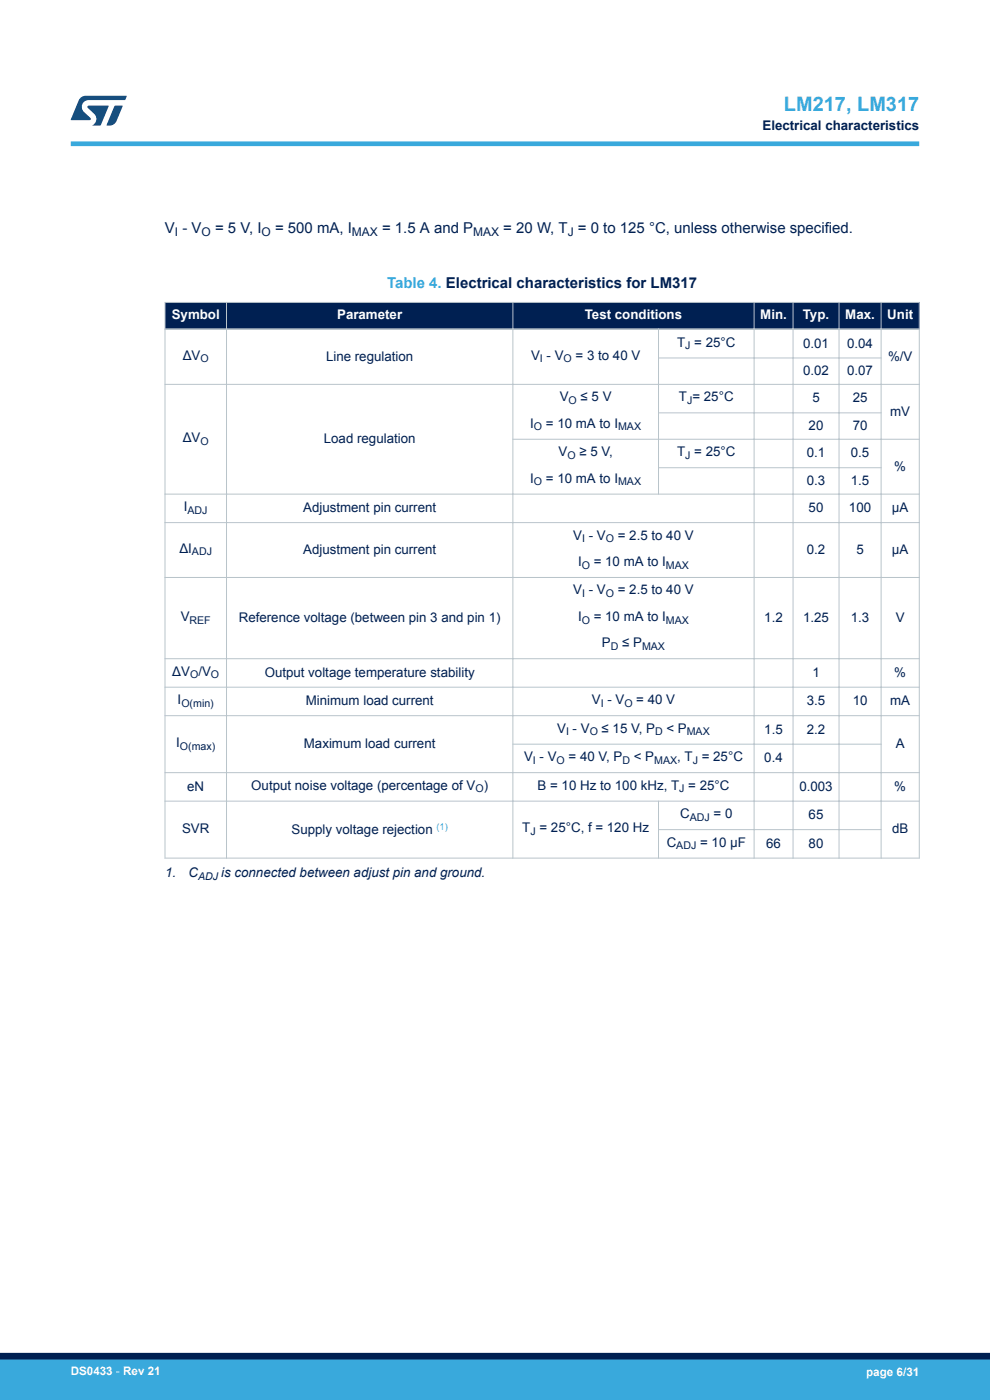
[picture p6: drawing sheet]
<svg xmlns="http://www.w3.org/2000/svg" width="210mm" height="297mm" viewBox="0 0 210 297" stroke-linecap="round" stroke-linejoin="round" font-family="sans-serif">
<defs><g id="words">
<text font-size="4.2" fill="#39a9dc" x="166.3" y="23.5">LM217, LM317</text>
<g font-size="3.2" fill="#002052">
<text x="35" y="49.4">V - V</text>
<text x="45.6" y="49.4">= 5 V, I</text>
<text x="58.3" y="49.4">= 500 mA, I</text>
<text x="81" y="49.4">= 1.5 A and P</text>
<text x="106.8" y="49.4">= 20 W, T = 0 to 125 °C, unless otherwise specified.</text>
</g>
<text font-size="3.2" fill="#39a9dc" x="82.1" y="61.2">Table 4. Electrical characteristics for LM317</text>
<g font-size="2.8" fill="#002052">
<text x="161.7" y="27.5">Electrical characteristics</text>
<text x="38.8" y="76.3">ΔV</text>
<text x="69.2" y="76.5">Line regulation</text>
<text x="112.7" y="76.3">V - V</text>
<text x="122.1" y="76.3">= 3 to 40 V</text>
<text x="143.6" y="73.5">T = 25°C</text>
<text x="170.4" y="73.7">0.01</text>
<text x="179.7" y="73.7">0.04</text>
<text x="188.4" y="76.5">%/V</text>
<text x="170.4" y="79.6">0.02</text>
<text x="179.7" y="79.6">0.07</text>
<text x="118.7" y="85.2">V</text>
<text x="123.2" y="85.2">≤ 5 V</text>
<text x="144" y="85.2">T = 25°C</text>
<text x="172.3" y="85.4">5</text>
<text x="180.9" y="85.4">25</text>
<text x="188.8" y="88.2">mV</text>
<text x="38.8" y="93.8">ΔV</text>
<text x="68.7" y="94">Load regulation</text>
<text x="112.5" y="90.8">I</text>
<text x="115.8" y="90.8">= 10 mA to I</text>
<text x="171.5" y="91.2">20</text>
<text x="180.9" y="91.2">70</text>
<text x="118.5" y="96.8">V</text>
<text x="122.9" y="96.8">≥ 5 V,</text>
<text x="143.6" y="96.8">T = 25°C</text>
<text x="171.1" y="97">0.1</text>
<text x="180.5" y="97">0.5</text>
<text x="189.7" y="99.8">%</text>
<text x="112.5" y="102.4">I</text>
<text x="115.8" y="102.4">= 10 mA to I</text>
<text x="171.1" y="102.8">0.3</text>
<text x="180.5" y="102.8">1.5</text>
<text x="39" y="108.4">I</text>
<text x="64.3" y="108.7">Adjustment pin current</text>
<text x="171.5" y="108.7">50</text>
<text x="180.1" y="108.7">100</text>
<text x="189.2" y="108.7">µA</text>
<text x="38.1" y="117.3">ΔI</text>
<text x="64.3" y="117.5">Adjustment pin current</text>
<text x="121.6" y="114.5">V - V</text>
<text x="131.1" y="114.5">= 2.5 to 40 V</text>
<text x="171.1" y="117.5">0.2</text>
<text x="181.7" y="117.5">5</text>
<text x="189.2" y="117.5">µA</text>
<text x="122.6" y="120.1">I</text>
<text x="125.9" y="120.1">= 10 mA to I</text>
<text x="38.3" y="131.7">V</text>
<text x="50.6" y="131.9">Reference voltage (between pin 3 and pin 1)</text>
<text x="121.6" y="126.1">V - V</text>
<text x="122.6" y="131.7">I</text>
<text x="125.9" y="131.7">= 10 mA to I</text>
<text x="131.1" y="126.1">= 2.5 to 40 V</text>
<text x="162.1" y="131.9">1.2</text>
<text x="170.4" y="131.9">1.25</text>
<text x="180.5" y="131.9">1.3</text>
<text x="190" y="131.9">V</text>
<text x="127.7" y="137.3">P</text>
<text x="132" y="137.3">≤ P</text>
<text x="36.6" y="143.4">ΔV /V</text>
<text x="56.1" y="143.6">Output voltage temperature stability</text>
<text x="172.3" y="143.6">1</text>
<text x="189.7" y="143.6">%</text>
<text x="37.7" y="149.4">I</text>
<text x="64.9" y="149.6">Minimum load current</text>
<text x="125.5" y="149.4">V - V</text>
<text x="135" y="149.4">= 40 V</text>
<text x="171.1" y="149.6">3.5</text>
<text x="180.9" y="149.6">10</text>
<text x="188.8" y="149.6">mA</text>
<text x="118.2" y="155.4">V - V</text>
<text x="127.6" y="155.4">≤ 15 V, P</text>
<text x="141.4" y="155.4">&lt; P</text>
<text x="162.1" y="155.7">1.5</text>
<text x="171.1" y="155.7">2.2</text>
<text x="37.4" y="158.5">I</text>
<text x="64.5" y="158.7">Maximum load current</text>
<text x="111.2" y="161.5">V - V</text>
<text x="120.6" y="161.5">= 40 V, P</text>
<text x="134.4" y="161.5">&lt; P</text>
<text x="143.7" y="161.5">, T = 25°C</text>
<text x="162.1" y="161.7">0.4</text>
<text x="190" y="158.7">A</text>
<text x="39.7" y="167.7">eN</text>
<text x="53.3" y="167.5">Output noise voltage (percentage of V )</text>
<text x="114" y="167.5">B = 10 Hz to 100 kHz, T = 25°C</text>
<text x="169.6" y="167.7">0.003</text>
<text x="189.7" y="167.7">%</text>
<text x="144.3" y="173.6">C</text>
<text x="151.4" y="173.6">= 0</text>
<text x="171.5" y="173.8">65</text>
<text x="38.6" y="176.8">SVR</text>
<text x="61.8" y="176.9">Supply voltage rejection</text>
<text x="110.8" y="176.6">T = 25°C, f = 120 Hz</text>
<text x="141.4" y="179.6">C</text>
<text x="148.5" y="179.6">= 10 µF</text>
<text x="162.5" y="179.8">66</text>
<text x="171.5" y="179.8">80</text>
<text x="189.2" y="176.8">dB</text>
<text x="35" y="186.1">1.</text>
<text x="40" y="186.1">C</text>
<text x="46.9" y="186.1">is connected between adjust pin and ground.</text>
</g>
<g font-size="2.8" fill="#fff">
<text x="36.4" y="67.8">Symbol</text>
<text x="71.5" y="67.8">Parameter</text>
<text x="124.1" y="67.8">Test conditions</text>
<text x="161.3" y="67.8">Min.</text>
<text x="170.3" y="67.8">Typ.</text>
<text x="179.3" y="67.8">Max.</text>
<text x="188.2" y="67.8">Unit</text>
</g>
<g font-size="2.5" fill="#002052">
<text x="37.1" y="50.1">I</text>
<text x="42.8" y="50.1">O</text>
<text x="55.5" y="50.1">O</text>
<text x="74.7" y="50.1">MAX</text>
<text x="100.4" y="50.1">MAX</text>
<text x="120.4" y="50.1">J</text>
</g>
<g font-size="2.5" fill="#fff">
<text x="15" y="291.6">DS0433 - Rev 21</text>
<text x="183.7" y="291.9">page 6/31</text>
</g>
<g font-size="2.3" fill="#002052">
<text x="42.5" y="76.9">O</text>
<text x="114.5" y="76.9">I</text>
<text x="119.6" y="76.9">O</text>
<text x="145.4" y="74.1">J</text>
<text x="120.6" y="85.7">O</text>
<text x="145.8" y="85.7">J</text>
<text x="42.5" y="94.3">O</text>
<text x="113.3" y="91.3">O</text>
<text x="131.1" y="91.3">MAX</text>
<text x="120.4" y="97.4">O</text>
<text x="145.4" y="97.4">J</text>
<text x="113.3" y="103">O</text>
<text x="131.1" y="103">MAX</text>
<text x="39.8" y="109">ADJ</text>
<text x="40.7" y="117.8">ADJ</text>
<text x="123.5" y="115">I</text>
<text x="128.5" y="115">O</text>
<text x="123.4" y="120.6">O</text>
<text x="141.2" y="120.6">MAX</text>
<text x="123.5" y="126.7">I</text>
<text x="128.5" y="126.7">O</text>
<text x="40.2" y="132.3">REF</text>
<text x="123.4" y="132.3">O</text>
<text x="129.6" y="137.9">D</text>
<text x="136.2" y="137.9">MAX</text>
<text x="141.2" y="132.3">MAX</text>
<text x="40.3" y="143.9">O</text>
<text x="44.7" y="143.9">O</text>
<text x="38.5" y="150">O(min)</text>
<text x="127.4" y="150">I</text>
<text x="132.4" y="150">O</text>
<text x="38.2" y="159">O(max)</text>
<text x="120.1" y="156">I</text>
<text x="125.1" y="156">O</text>
<text x="139" y="156">D</text>
<text x="145.7" y="156">MAX</text>
<text x="113" y="162">I</text>
<text x="118.1" y="162">O</text>
<text x="132" y="162">D</text>
<text x="138.8" y="162">MAX</text>
<text x="146.9" y="162">J</text>
<text x="100.8" y="168.1">O</text>
<text x="144.1" y="168.1">J</text>
<text x="112.5" y="177.2">J</text>
<text x="146.3" y="174.1">ADJ</text>
<text x="143.5" y="180.2">ADJ</text>
<text x="42" y="186.7">ADJ</text>
</g>
<text font-size="2" fill="#39a9dc" x="92.6" y="176">(1)</text>
</g></defs>
<g fill="#002052">
<path d="M35 64.2h160v5.6h-160z" fill-rule="evenodd"/>
<path d="M35 64.2h160v5.6h-160z" fill-rule="evenodd"/>
</g>
<g fill="none" stroke="#b9c4ca" stroke-width=".21">
<path d="M34.9 64.2h160.2M35 64.1v118M48 64.1v118M108.8 64.1v118M139.6 75.9h47.4M139.7 69.7v35.2M160 64.1v118M168.2 64.1v118M178 64.1v118M186.9 64.1v118M195 64.1v118M34.9 81.5h160.2"/>
<path d="M108.7 93.2h86.4M139.6 87.6h47.4M139.6 99.2h47.4M34.9 110.9h160.2M195.1 104.8h-160.2M34.9 122.5h160.2M34.9 139.7h160.2M34.9 145.8h160.2M34.9 151.8h160.2M108.7 157.9h78.3M34.9 163.9h160.2M34.9 170h160.2"/>
<path d="M139.6 176h47.4M139.7 169.9v12.2M34.9 182h160.2"/>
</g>
<path d="M34.9 69.8h160.2" fill="none" stroke="#b9c4ca" stroke-width=".35"/>
<path d="M15 30.5h180" fill="none" stroke="#39a9dc" stroke-width="1"/>
<g fill="#005288">
<path d="M17.1 20.7l1.1-.4 8.7 .1-.4 .8h-7.6a1.45 1.45 0 0 0-1.4 .9 1.45 1.45 0 0 0 .2 1.6l1.5 1.3v.4l-4.2 .1 1.7-4.2z"/>
<path d="M24.3 22.4l1.7 .1-1.3 3.2a1.6 1.6 0 0 1-1.5 .9l-.6-.1z"/>
<path d="M18.6 22.5h4.5l-1.8 4.1h-1.7a1.54 1.54 0 0 0 .4-2.4l-1.4-1.3z"/>
</g>
<g fill="#39a9dc">
<path d="M0 288.4h210v8.6h-210z" fill-rule="evenodd"/>
<path d="M-.1 288.4h210.2v4.4h-210.2z" fill-rule="evenodd"/>
</g>
<path d="M0 287.7h210" fill="none" stroke="#002052" stroke-width="1.4"/>
<use href="#words"/>
</svg>
